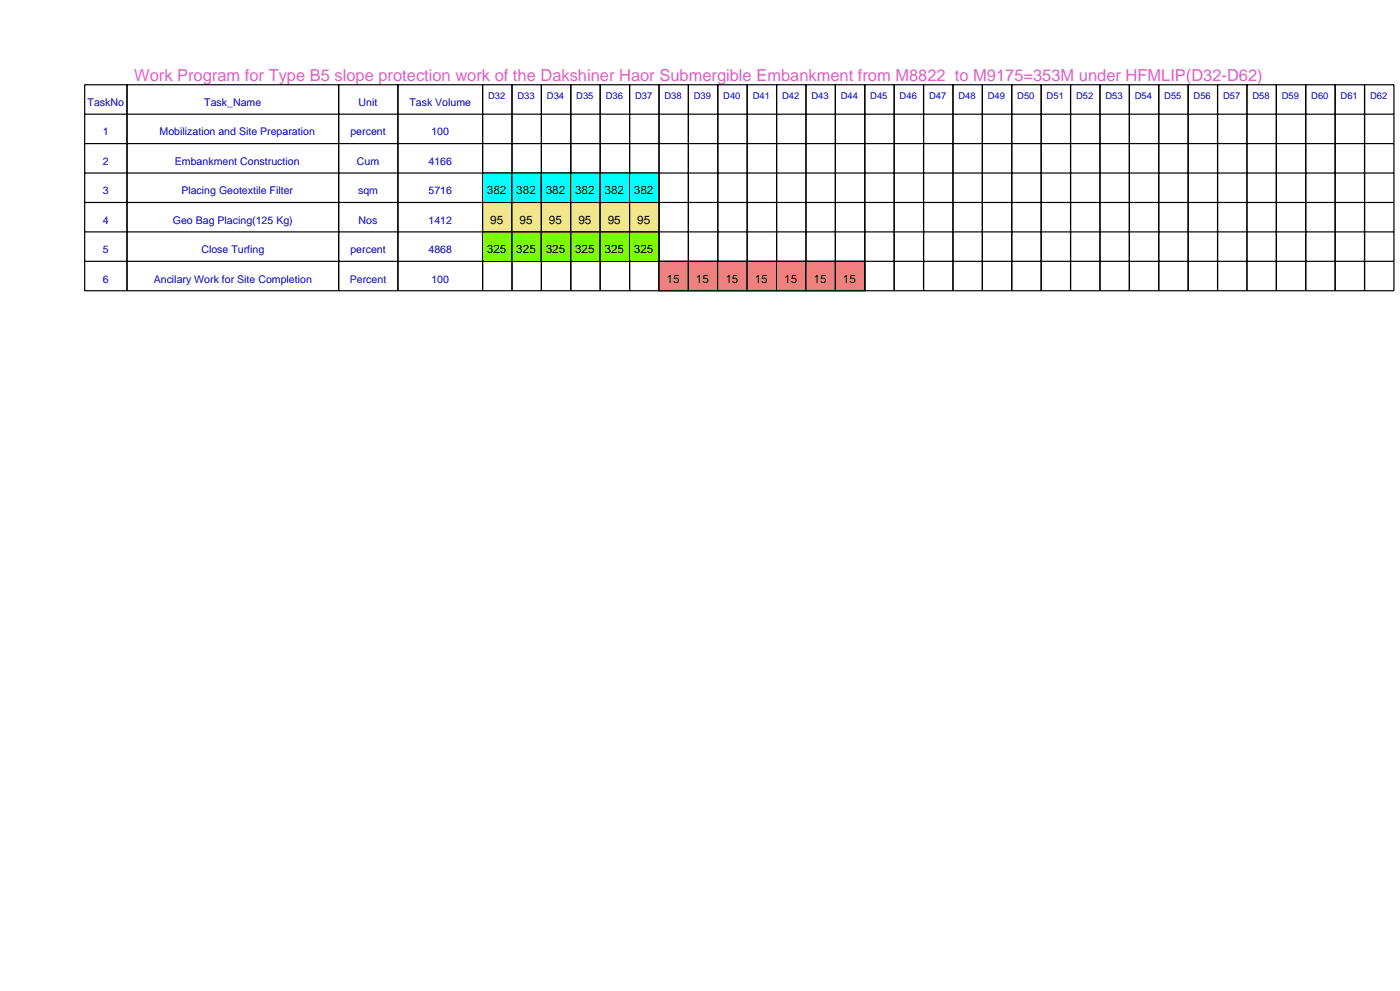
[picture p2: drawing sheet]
<svg xmlns="http://www.w3.org/2000/svg" width="420mm" height="297mm" viewBox="0 0 420 297" stroke-linecap="round" stroke-linejoin="round" font-family="sans-serif">
<defs><g id="words">
<text font-size="4.9" fill="#de5ec4" x="40.3" y="24.1">Work Program for Type B5 slope protection work of the Dakshiner Haor Submergible Embankment from M8822 to M9175=353M under HFMLIP(D32-D62)</text>
<g font-size="3.5">
<text x="146.1" y="58.2">382</text>
<text x="154.9" y="58.2">382</text>
<text x="163.7" y="58.2">382</text>
<text x="172.5" y="58.2">382</text>
<text x="181.3" y="58.2">382</text>
<text x="190.2" y="58.2">382</text>
<text x="147.1" y="67">95</text>
<text x="155.9" y="67">95</text>
<text x="164.7" y="67">95</text>
<text x="173.5" y="67">95</text>
<text x="182.3" y="67">95</text>
<text x="191.1" y="67">95</text>
<text x="146.1" y="75.8">325</text>
<text x="154.9" y="75.8">325</text>
<text x="163.7" y="75.8">325</text>
<text x="172.5" y="75.8">325</text>
<text x="181.3" y="75.8">325</text>
<text x="190.2" y="75.8">325</text>
<text x="200" y="84.7">15</text>
<text x="208.8" y="84.7">15</text>
<text x="217.6" y="84.7">15</text>
<text x="226.4" y="84.7">15</text>
<text x="235.2" y="84.7">15</text>
<text x="244.1" y="84.7">15</text>
<text x="252.9" y="84.7">15</text>
</g>
<g font-size="3.2" fill="#0000c4">
<text x="26.3" y="31.8">TaskNo</text>
<text x="61.3" y="31.8">Task_Name</text>
<text x="107.6" y="31.8">Unit</text>
<text x="122.8" y="31.8">Task Volume</text>
<text x="30.9" y="40.6">1</text>
<text x="47.9" y="40.6">Mobilization and Site Preparation</text>
<text x="105.1" y="40.6">percent</text>
<text x="129.4" y="40.6">100</text>
<text x="30.9" y="49.4">2</text>
<text x="52.5" y="49.4">Embankment Construction</text>
<text x="107.1" y="49.4">Cum</text>
<text x="128.5" y="49.4">4166</text>
<text x="30.9" y="58.2">3</text>
<text x="54.4" y="58.2">Placing Geotextile Filter</text>
<text x="107.4" y="58.2">sqm</text>
<text x="128.5" y="58.2">5716</text>
<text x="30.9" y="67">4</text>
<text x="51.8" y="67">Geo Bag Placing(125 Kg)</text>
<text x="107.6" y="67">Nos</text>
<text x="128.5" y="67">1412</text>
<text x="30.9" y="75.8">5</text>
<text x="60.4" y="75.8">Close Turfing</text>
<text x="105.1" y="75.8">percent</text>
<text x="128.5" y="75.8">4868</text>
<text x="30.9" y="84.7">6</text>
<text x="46.1" y="84.7">Ancilary Work for Site Completion</text>
<text x="104.9" y="84.7">Percent</text>
<text x="129.4" y="84.7">100</text>
</g>
<g font-size="2.8" fill="#0000c4">
<text x="146.4" y="29.6">D32</text>
<text x="155.2" y="29.6">D33</text>
<text x="164.1" y="29.6">D34</text>
<text x="172.9" y="29.6">D35</text>
<text x="181.7" y="29.6">D36</text>
<text x="190.5" y="29.6">D37</text>
<text x="199.3" y="29.6">D38</text>
<text x="208.2" y="29.6">D39</text>
<text x="217" y="29.6">D40</text>
<text x="225.8" y="29.6">D41</text>
<text x="234.6" y="29.6">D42</text>
<text x="243.4" y="29.6">D43</text>
<text x="252.3" y="29.6">D44</text>
<text x="261.1" y="29.6">D45</text>
<text x="269.9" y="29.6">D46</text>
<text x="278.7" y="29.6">D47</text>
<text x="287.5" y="29.6">D48</text>
<text x="296.4" y="29.6">D49</text>
<text x="305.2" y="29.6">D50</text>
<text x="314" y="29.6">D51</text>
<text x="322.8" y="29.6">D52</text>
<text x="331.6" y="29.6">D53</text>
<text x="340.5" y="29.6">D54</text>
<text x="349.3" y="29.6">D55</text>
<text x="358.1" y="29.6">D56</text>
<text x="366.9" y="29.6">D57</text>
<text x="375.7" y="29.6">D58</text>
<text x="384.6" y="29.6">D59</text>
<text x="393.4" y="29.6">D60</text>
<text x="402.2" y="29.6">D61</text>
<text x="411" y="29.6">D62</text>
</g>
</g></defs>
<path d="M25.4 25.4h128.2v61.7h-128.2zM25.4 34.2h128.2M38.1 25.4v61.7M101.6 25.4v61.7M119.4 25.4v61.7M144.8 25.4v61.7M25.4 43h128.2M25.4 51.9h128.2M25.4 60.7h128.2M25.4 69.5h128.2M25.4 78.3h128.2" fill="none" stroke="#000" stroke-width=".35"/>
<path d="M144.8 51.9h8.8v8.8h-8.8z" fill-rule="evenodd" fill="#0ff" stroke="#000" stroke-width=".35"/>
<path d="M144.8 60.7h8.8v8.8h-8.8z" fill-rule="evenodd" fill="#f0e68c" stroke="#000" stroke-width=".35"/>
<path d="M144.8 69.5h8.8v8.8h-8.8z" fill-rule="evenodd" fill="#7cfc00" stroke="#000" stroke-width=".35"/>
<path d="M153.6 25.4h8.8v61.7h-8.8zM153.6 34.2h8.8M153.6 43h8.8M153.6 51.9h8.8M153.6 60.7h8.8M153.6 69.5h8.8M153.6 78.3h8.8" fill="none" stroke="#000" stroke-width=".35"/>
<path d="M153.6 51.9h8.8v8.8h-8.8z" fill-rule="evenodd" fill="#0ff" stroke="#000" stroke-width=".35"/>
<path d="M153.6 60.7h8.8v8.8h-8.8z" fill-rule="evenodd" fill="#f0e68c" stroke="#000" stroke-width=".35"/>
<path d="M153.6 69.5h8.8v8.8h-8.8z" fill-rule="evenodd" fill="#7cfc00" stroke="#000" stroke-width=".35"/>
<path d="M162.4 25.4h8.8v61.7h-8.8zM162.4 34.2h8.8M162.4 43h8.8M162.4 51.9h8.8M162.4 60.7h8.8M162.4 69.5h8.8M162.4 78.3h8.8" fill="none" stroke="#000" stroke-width=".35"/>
<path d="M162.4 51.9h8.8v8.8h-8.8z" fill-rule="evenodd" fill="#0ff" stroke="#000" stroke-width=".35"/>
<path d="M162.4 60.7h8.8v8.8h-8.8z" fill-rule="evenodd" fill="#f0e68c" stroke="#000" stroke-width=".35"/>
<path d="M162.4 69.5h8.8v8.8h-8.8z" fill-rule="evenodd" fill="#7cfc00" stroke="#000" stroke-width=".35"/>
<path d="M171.2 25.4h8.9v61.7h-8.9zM171.2 34.2h8.9M171.2 43h8.9M171.2 51.9h8.9M171.2 60.7h8.9M171.2 69.5h8.9M171.2 78.3h8.9" fill="none" stroke="#000" stroke-width=".35"/>
<path d="M171.2 51.9h8.9v8.8h-8.9z" fill-rule="evenodd" fill="#0ff" stroke="#000" stroke-width=".35"/>
<path d="M171.2 60.7h8.9v8.8h-8.9z" fill-rule="evenodd" fill="#f0e68c" stroke="#000" stroke-width=".35"/>
<path d="M171.2 69.5h8.9v8.8h-8.9z" fill-rule="evenodd" fill="#7cfc00" stroke="#000" stroke-width=".35"/>
<path d="M180.1 25.4h8.8v61.7h-8.8zM180.1 34.2h8.8M180.1 43h8.8M180.1 51.9h8.8M180.1 60.7h8.8M180.1 69.5h8.8M180.1 78.3h8.8" fill="none" stroke="#000" stroke-width=".35"/>
<path d="M180.1 51.9h8.8v8.8h-8.8z" fill-rule="evenodd" fill="#0ff" stroke="#000" stroke-width=".35"/>
<path d="M180.1 60.7h8.8v8.8h-8.8z" fill-rule="evenodd" fill="#f0e68c" stroke="#000" stroke-width=".35"/>
<path d="M180.1 69.5h8.8v8.8h-8.8z" fill-rule="evenodd" fill="#7cfc00" stroke="#000" stroke-width=".35"/>
<path d="M188.9 25.4h8.8v61.7h-8.8zM188.9 34.2h8.8M188.9 43h8.8M188.9 51.9h8.8M188.9 60.7h8.8M188.9 69.5h8.8M188.9 78.3h8.8" fill="none" stroke="#000" stroke-width=".35"/>
<path d="M188.9 51.9h8.8v8.8h-8.8z" fill-rule="evenodd" fill="#0ff" stroke="#000" stroke-width=".35"/>
<path d="M188.9 60.7h8.8v8.8h-8.8z" fill-rule="evenodd" fill="#f0e68c" stroke="#000" stroke-width=".35"/>
<path d="M188.9 69.5h8.8v8.8h-8.8z" fill-rule="evenodd" fill="#7cfc00" stroke="#000" stroke-width=".35"/>
<path d="M197.7 25.4h8.8v61.7h-8.8zM197.7 34.2h8.8M197.7 43h8.8M197.7 51.9h8.8M197.7 60.7h8.8M197.7 69.5h8.8M197.7 78.3h8.8" fill="none" stroke="#000" stroke-width=".35"/>
<path d="M197.7 78.3h8.8v8.8h-8.8z" fill-rule="evenodd" fill="#f08080" stroke="#000" stroke-width=".35"/>
<path d="M206.5 25.4h8.8v61.7h-8.8zM206.5 34.2h8.8M206.5 43h8.8M206.5 51.9h8.8M206.5 60.7h8.8M206.5 69.5h8.8M206.5 78.3h8.8" fill="none" stroke="#000" stroke-width=".35"/>
<path d="M206.5 78.3h8.8v8.8h-8.8z" fill-rule="evenodd" fill="#f08080" stroke="#000" stroke-width=".35"/>
<path d="M215.3 25.4h8.9v61.7h-8.9zM215.3 34.2h8.9M215.3 43h8.9M215.3 51.9h8.9M215.3 60.7h8.9M215.3 69.5h8.9M215.3 78.3h8.9" fill="none" stroke="#000" stroke-width=".35"/>
<path d="M215.3 78.3h8.9v8.8h-8.9z" fill-rule="evenodd" fill="#f08080" stroke="#000" stroke-width=".35"/>
<path d="M224.2 25.4h8.8v61.7h-8.8zM224.2 34.2h8.8M224.2 43h8.8M224.2 51.9h8.8M224.2 60.7h8.8M224.2 69.5h8.8M224.2 78.3h8.8" fill="none" stroke="#000" stroke-width=".35"/>
<path d="M224.2 78.3h8.8v8.8h-8.8z" fill-rule="evenodd" fill="#f08080" stroke="#000" stroke-width=".35"/>
<path d="M233 25.4h8.8v61.7h-8.8zM233 34.2h8.8M233 43h8.8M233 51.9h8.8M233 60.7h8.8M233 69.5h8.8M233 78.3h8.8" fill="none" stroke="#000" stroke-width=".35"/>
<path d="M233 78.3h8.8v8.8h-8.8z" fill-rule="evenodd" fill="#f08080" stroke="#000" stroke-width=".35"/>
<path d="M241.8 25.4h8.8v61.7h-8.8zM241.8 34.2h8.8M241.8 43h8.8M241.8 51.9h8.8M241.8 60.7h8.8M241.8 69.5h8.8M241.8 78.3h8.8" fill="none" stroke="#000" stroke-width=".35"/>
<path d="M241.8 78.3h8.8v8.8h-8.8z" fill-rule="evenodd" fill="#f08080" stroke="#000" stroke-width=".35"/>
<path d="M250.6 25.4h8.8v61.7h-8.8zM250.6 34.2h8.8M250.6 43h8.8M250.6 51.9h8.8M250.6 60.7h8.8M250.6 69.5h8.8M250.6 78.3h8.8" fill="none" stroke="#000" stroke-width=".35"/>
<path d="M250.6 78.3h8.8v8.8h-8.8z" fill-rule="evenodd" fill="#f08080" stroke="#000" stroke-width=".35"/>
<g fill="none" stroke="#000" stroke-width=".35">
<path d="M259.4 25.4h158.8v61.7h-158.8zM259.4 34.2h158.8M268.3 25.4v61.7M277.1 25.4v61.7M285.9 25.4v61.7M294.7 25.4v61.7M303.5 25.4v61.7M312.3 25.4v61.7M321.2 25.4v61.7M330 25.4v61.7M338.8 25.4v61.7M347.6 25.4v61.7"/>
<path d="M356.4 25.4v61.7M365.3 25.4v61.7M374.1 25.4v61.7M382.9 25.4v61.7M391.7 25.4v61.7M400.5 25.4v61.7M409.4 25.4v61.7M259.4 43h158.8M259.4 51.9h158.8M259.4 60.7h158.8M259.4 69.5h158.8M259.4 78.3h158.8"/>
</g>
<use href="#words"/>
</svg>
